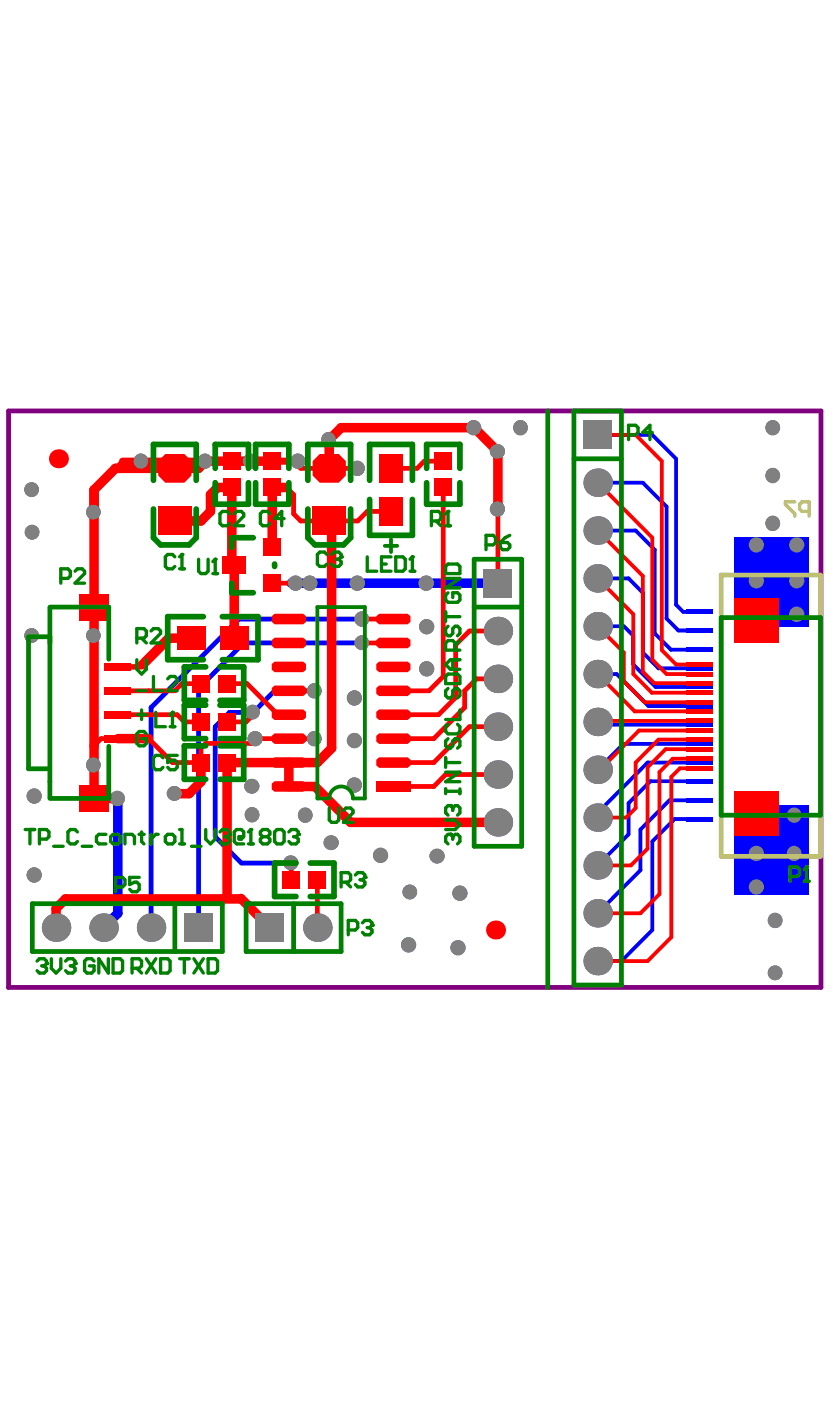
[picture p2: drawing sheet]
<svg xmlns="http://www.w3.org/2000/svg" width="147mm" height="246mm" viewBox="0 0 147 246" stroke-linecap="round" stroke-linejoin="round" font-family="sans-serif">
<path d="M1.5 72.1h142.6v101.2h-142.6z" fill="none" stroke="#800080" stroke-width=".83"/>
<path d="M104.9 76.3h9.6l4.2 4.2v25.6l1.2 1.3h3M104.9 93.1h6.7l3.3 3.4v14.7l2.9 2.8h5.1M104.9 84.7h7.9l4.2 4.2v19.7l2.1 2.1h3.8M104.9 109.9h4.6l1.7 1.7v5l3.9 4h7.8M104.9 101.5h5.4l2.5 2.5v10.5l2.8 2.8h7.3M104.9 118.3h3.4l5.5 5.6h9.1M104.9 126.7l.5 .5h17.5M122.9 137.1h-8.7l-3.9 3.9v5.4l-5.4 5.5M122.9 130.6h-13.5l-4.5 4.5M122.9 133.8h-9.2l-8.8 8.9M122.9 140.5h-5.4l-5.1 5.1v7.1l-7.5 7.6M122.9 143.7h-4.5l-3.9 4v15.5l-5.4 5.5h-4.2" fill="none" stroke="#00f" stroke-width=".67"/>
<path d="M51.1 102.4h36.3M20.7 140.1v20.2l-2.5 2.5" fill="none" stroke="#00f" stroke-width="1.7"/>
<path d="M63.6 108.6h-21.6l-15.5 15.6v38.6M63.6 112.8h-20.8l-7.9 8v42M44.7 125.3l-.7 .6M55.3 121.2h-7.1l-3.7 3.8h-4.2l-2.5 2.5v19.4l4.6 4.6h8.7" fill="none" stroke="#00f" stroke-width=".83"/>
<g fill="#808080">
<circle cx="16.4" cy="89.9" r="1.3"/>
<circle cx="30.6" cy="139.2" r="1.32"/>
<circle cx="62.7" cy="82.2" r="1.34"/>
<circle cx="24.7" cy="81" r="1.32"/>
<circle cx="36" cy="81" r="1.32"/>
<circle cx="43.9" cy="80.9" r="1.34"/>
<circle cx="52.3" cy="80.9" r="1.34"/>
<circle cx="63.5" cy="112.8" r="1.3"/>
<circle cx="63.5" cy="108.7" r="1.32"/>
<circle cx="51.9" cy="102.4" r="1.34"/>
<circle cx="87.3" cy="89.3" r="1.34"/>
<circle cx="62.7" cy="102.4" r="1.34"/>
<circle cx="54.4" cy="102.4" r="1.34"/>
<circle cx="55.1" cy="129.6" r="1.32"/>
<circle cx="44.8" cy="129.6" r="1.34"/>
<circle cx="44.3" cy="125" r="1.3"/>
<circle cx="55.1" cy="121.3" r="1.32"/>
<circle cx="51.1" cy="151.4" r="1.32"/>
<circle cx="20.6" cy="140.1" r="1.34"/>
<circle cx="132.8" cy="107.8" r="1.34"/>
<circle cx="132.8" cy="143.1" r="1.34"/>
<circle cx="132.8" cy="149.8" r="1.34"/>
<circle cx="132.8" cy="101.9" r="1.34"/>
<circle cx="132.8" cy="95.6" r="1.34"/>
<circle cx="132.8" cy="155.7" r="1.34"/>
<circle cx="16.4" cy="134.3" r="1.32"/>
<circle cx="16.4" cy="111.5" r="1.3"/>
<circle cx="57.6" cy="77.2" r="1.32"/>
<circle cx="83.1" cy="75.1" r="1.34"/>
<circle cx="87.3" cy="79.2" r="1.32"/>
<circle cx="139.4" cy="143.1" r="1.32"/>
<circle cx="139.4" cy="149.8" r="1.32"/>
<circle cx="139.9" cy="107.8" r="1.34"/>
<circle cx="139.9" cy="101.9" r="1.34"/>
<circle cx="139.9" cy="95.6" r="1.34"/>
<circle cx="135.6" cy="91.9" r="1.32"/>
<circle cx="135.6" cy="83.5" r="1.32"/>
<circle cx="135.6" cy="75.1" r="1.32"/>
<circle cx="136" cy="161.6" r="1.32"/>
<circle cx="136.1" cy="170.7" r="1.3"/>
<circle cx="74.8" cy="102.4" r="1.34"/>
<circle cx="66.8" cy="150.1" r="1.34"/>
<circle cx="76.7" cy="150.2" r="1.32"/>
<circle cx="5.5" cy="85.9" r="1.3"/>
<circle cx="5.5" cy="111.5" r="1.3"/>
<circle cx="6" cy="139.7" r="1.34"/>
<circle cx="6" cy="153.6" r="1.34"/>
<circle cx="71.9" cy="156.6" r="1.3"/>
<circle cx="44.2" cy="143" r="1.32"/>
<circle cx="53.6" cy="143.1" r="1.32"/>
<circle cx="62.2" cy="137.8" r="1.34"/>
<circle cx="62.2" cy="122.5" r="1.34"/>
<circle cx="74.9" cy="110" r="1.34"/>
<circle cx="74.9" cy="117.4" r="1.34"/>
<circle cx="62.2" cy="130" r="1.34"/>
<circle cx="44.2" cy="138" r="1.32"/>
<circle cx="58.1" cy="147.9" r="1.32"/>
<circle cx="71.7" cy="165.8" r="1.34"/>
<circle cx="80.7" cy="156.8" r="1.34"/>
<circle cx="80.4" cy="166.3" r="1.34"/>
<circle cx="5.6" cy="93.4" r="1.3"/>
<circle cx="91.3" cy="75.1" r="1.32"/>
<circle cx="104.9" cy="151.9" r="2.5"/>
<circle cx="104.9" cy="118.3" r="2.5"/>
<circle cx="104.9" cy="84.7" r="2.5"/>
<circle cx="18.2" cy="162.8" r="2.5"/>
<circle cx="9.8" cy="162.8" r="2.5"/>
<circle cx="26.5" cy="162.8" r="2.5"/>
<circle cx="55.7" cy="162.8" r="2.5"/>
<circle cx="87.4" cy="135.9" r="2.5"/>
<circle cx="87.4" cy="144.3" r="2.5"/>
<circle cx="87.4" cy="110.7" r="2.5"/>
<circle cx="87.4" cy="119.1" r="2.5"/>
<circle cx="104.9" cy="168.7" r="2.5"/>
<circle cx="104.9" cy="160.3" r="2.5"/>
<circle cx="104.9" cy="143.5" r="2.5"/>
<circle cx="104.9" cy="135.1" r="2.5"/>
<circle cx="104.9" cy="109.9" r="2.5"/>
<circle cx="104.9" cy="101.5" r="2.5"/>
<circle cx="104.9" cy="93.1" r="2.5"/>
<circle cx="87.4" cy="127.5" r="2.5"/>
<circle cx="104.9" cy="126.7" r="2.5"/>
</g>
<g fill="#808080">
<path d="M32.4 160.3h5v5h-5z" fill-rule="evenodd"/>
<path d="M84.9 99.8h5v5.1h-5z" fill-rule="evenodd"/>
<path d="M102.4 73.8h5v5h-5z" fill-rule="evenodd"/>
<path d="M44.9 160.3h5v5h-5z" fill-rule="evenodd"/>
</g>
<g fill="#00f">
<path d="M120.5 143.3h4.7v.9h-4.7z" fill-rule="evenodd"/>
<path d="M120.5 136.7h4.7v.8h-4.7z" fill-rule="evenodd"/>
<path d="M120.5 140h4.7v.9h-4.7z" fill-rule="evenodd"/>
<path d="M120.5 133.4h4.7v.9h-4.7z" fill-rule="evenodd"/>
<path d="M120.5 130.1h4.7v.9h-4.7z" fill-rule="evenodd"/>
<path d="M120.5 126.8h4.7v.8h-4.7z" fill-rule="evenodd"/>
<path d="M120.5 123.5h4.7v.8h-4.7z" fill-rule="evenodd"/>
<path d="M120.5 120.2h4.7v.7h-4.7z" fill-rule="evenodd"/>
<path d="M120.5 116.9h4.7v.8h-4.7z" fill-rule="evenodd"/>
<path d="M120.5 110.2h4.7v.9h-4.7z" fill-rule="evenodd"/>
<path d="M120.5 113.6h4.7v.8h-4.7z" fill-rule="evenodd"/>
<path d="M120.5 107h4.7v.8h-4.7z" fill-rule="evenodd"/>
<path d="M128.9 141.2h13.1v15.8h-13.1z" fill-rule="evenodd"/>
<path d="M128.9 94.2h13.1v15.8h-13.1z" fill-rule="evenodd"/>
</g>
<path d="M17.8 129.6l-1.3 1.3" fill="none" stroke="#f00" stroke-width=".83"/>
<circle cx="20.7" cy="140.1" r=".83" fill="#f00"/>
<g fill="none" stroke="#f00" stroke-width=".83">
<path d="M21.5 80.9l-5 5.1M38.2 85.6l-1.3 1.2M41.1 99.2v13.2M50.3 85.6l1.2 1.2v3.4l1.3 1.2h10l1.7-1.6h4.1M51.5 80.9l1.3 1.3h10M77.8 85.6v33.1l-2.5 2.5h-6.2M77.8 80.9h-3.3l-1.3 1.3h-4.6M87.4 89.3v13.1M20.7 117h4.6l4.6-4.6h3.3l.4-.4h-3.7l-5 5M33.6 111.6h-4.2l-5.4 5.4M35.3 120h-3.4l-1.2 1.2h-10M39.9 120h3.5l5.4 5.4h1.9"/>
<path d="M47.8 102.4h3.3M63.6 108.6h5.5M63.6 112.8h5.5M87.4 110.7h-5l-2.4 2.5v9.2l-3 3h-7.5M87.4 119.1h-3.7l-2.1 2.1v3l-5.5 5.4h-7M20.7 125.4h10.4l1.3 1.3h2.9M44 125.9l-.8 .8h-3.3M50.7 121.2h4.2M55.7 129.2l-.4 .4h-10.4l-.9 .9h-7.9l-.8 .8v2.5h-5l-4.2-4.2h-8.3M87.4 127.5h-5l-6.3 6.3h-6.6M87.4 135.9h-9.2l-2.1 2.1h-7M36.5 157.7h-24.9l-1.8 1.7"/>
<path d="M39.5 157.7l-.5 .1M51.1 151.5v2.9M55.7 154.4v8.4"/>
</g>
<g fill="none" stroke="#f00" stroke-width="1.7">
<path d="M40.7 85.6h-2.5l-1.3 1.2v3l-1.6 1.6h-4.6M40.7 86.8v12.2M41.1 99.2v12.8M47.8 80.9h-11.7l-1.2 1.3h-14.6l-3.8 3.8v54.1h4.2M50.3 85.6h-2.5v10.5M57.8 91.4l.4 .5v39.4l-2.5 2.5h-15.8v23.5l-.4 .4M57.8 82.2v-5l2.1-2.1h23.3l4.2 4.2v10M20.7 129.6h5.4M35.3 133.8v3.4l-2.1 2.1h-2.5M50.7 133.8v4.2h4.6l6.3 6.3h25.8M42.3 157.8h-30.8l-1.7 1.6v3.4M42.3 157.7l5.1 5.1"/>
<path d="M47.8 162.4l.4 .4"/>
</g>
<path d="M104.9 76.3h6.7l4.6 4.6v33.2l2.5 2.5h4.2M104.9 93.1l7.9 8v16.8l2 2h8.1M104.9 84.7l9.6 9.7v21.4l2.5 2.5h5.9M104.9 109.9l4.6 4.6v5.1l3.7 3.7h9.7M104.9 101.5l6.3 6.3v10.5l3.2 3.3h8.5M104.9 118.3l6.5 6.6h11.5M122.9 133.2h-4.8l-2.3 2.3v21.4l-3.4 3.4h-7.5M122.9 131.5h-6.1l-3.1 3.2v14.3l-2.9 2.9h-5.9M122.9 134.8h-3.6l-1.5 1.6v28.1l-4.1 4.2h-8.8M122.9 129.8h-7.3l-4 4v8l-1.7 1.7h-5M122.9 126.5h-17.8l-.2 .2M122.9 128.2h-10.7l-6.9 6.9h-.4" fill="none" stroke="#f00" stroke-width=".67"/>
<path d="M21.5 80.9h19.2M47.8 80.9h3.7" fill="none" stroke="#f00" stroke-width="1.3"/>
<g fill="#808080">
<circle cx="16.4" cy="89.9" r="1.3"/>
<circle cx="30.6" cy="139.2" r="1.32"/>
<circle cx="62.7" cy="82.2" r="1.34"/>
<circle cx="24.7" cy="81" r="1.32"/>
<circle cx="36" cy="81" r="1.32"/>
<circle cx="43.9" cy="80.9" r="1.34"/>
<circle cx="52.3" cy="80.9" r="1.34"/>
<circle cx="63.5" cy="112.8" r="1.3"/>
<circle cx="63.5" cy="108.7" r="1.32"/>
<circle cx="51.9" cy="102.4" r="1.34"/>
<circle cx="87.3" cy="89.3" r="1.34"/>
<circle cx="62.7" cy="102.4" r="1.34"/>
<circle cx="54.4" cy="102.4" r="1.34"/>
<circle cx="55.1" cy="129.6" r="1.32"/>
<circle cx="44.8" cy="129.6" r="1.34"/>
<circle cx="44.3" cy="125" r="1.3"/>
<circle cx="55.1" cy="121.3" r="1.32"/>
<circle cx="51.1" cy="151.4" r="1.32"/>
<circle cx="20.6" cy="140.1" r="1.34"/>
<circle cx="132.8" cy="107.8" r="1.34"/>
<circle cx="132.8" cy="143.1" r="1.34"/>
<circle cx="132.8" cy="149.8" r="1.34"/>
<circle cx="132.8" cy="101.9" r="1.34"/>
<circle cx="132.8" cy="95.6" r="1.34"/>
<circle cx="132.8" cy="155.7" r="1.34"/>
<circle cx="16.4" cy="134.3" r="1.32"/>
<circle cx="16.4" cy="111.5" r="1.3"/>
<circle cx="57.6" cy="77.2" r="1.32"/>
<circle cx="83.1" cy="75.1" r="1.34"/>
<circle cx="87.3" cy="79.2" r="1.32"/>
<circle cx="139.4" cy="143.1" r="1.32"/>
<circle cx="139.4" cy="149.8" r="1.32"/>
<circle cx="139.9" cy="107.8" r="1.34"/>
<circle cx="139.9" cy="101.9" r="1.34"/>
<circle cx="139.9" cy="95.6" r="1.34"/>
<circle cx="135.6" cy="91.9" r="1.32"/>
<circle cx="135.6" cy="83.5" r="1.32"/>
<circle cx="135.6" cy="75.1" r="1.32"/>
<circle cx="136" cy="161.6" r="1.32"/>
<circle cx="136.1" cy="170.7" r="1.3"/>
<circle cx="74.8" cy="102.4" r="1.34"/>
<circle cx="66.8" cy="150.1" r="1.34"/>
<circle cx="76.7" cy="150.2" r="1.32"/>
<circle cx="5.5" cy="85.9" r="1.3"/>
<circle cx="5.5" cy="111.5" r="1.3"/>
<circle cx="6" cy="139.7" r="1.34"/>
<circle cx="6" cy="153.6" r="1.34"/>
<circle cx="71.9" cy="156.6" r="1.3"/>
<circle cx="44.2" cy="143" r="1.32"/>
<circle cx="53.6" cy="143.1" r="1.32"/>
<circle cx="62.2" cy="137.8" r="1.34"/>
<circle cx="62.2" cy="122.5" r="1.34"/>
<circle cx="74.9" cy="110" r="1.34"/>
<circle cx="74.9" cy="117.4" r="1.34"/>
<circle cx="62.2" cy="130" r="1.34"/>
<circle cx="44.2" cy="138" r="1.32"/>
<circle cx="58.1" cy="147.9" r="1.32"/>
<circle cx="71.7" cy="165.8" r="1.34"/>
<circle cx="80.7" cy="156.8" r="1.34"/>
<circle cx="80.4" cy="166.3" r="1.34"/>
<circle cx="5.6" cy="93.4" r="1.3"/>
<circle cx="91.3" cy="75.1" r="1.32"/>
<circle cx="104.9" cy="151.9" r="2.5"/>
<circle cx="104.9" cy="118.3" r="2.5"/>
<circle cx="104.9" cy="84.7" r="2.5"/>
<circle cx="18.2" cy="162.8" r="2.5"/>
<circle cx="9.8" cy="162.8" r="2.5"/>
<circle cx="26.5" cy="162.8" r="2.5"/>
<circle cx="55.7" cy="162.8" r="2.5"/>
<circle cx="87.4" cy="135.9" r="2.5"/>
<circle cx="87.4" cy="144.3" r="2.5"/>
<circle cx="87.4" cy="110.7" r="2.5"/>
<circle cx="87.4" cy="119.1" r="2.5"/>
<circle cx="104.9" cy="168.7" r="2.5"/>
<circle cx="104.9" cy="160.3" r="2.5"/>
<circle cx="104.9" cy="143.5" r="2.5"/>
<circle cx="104.9" cy="135.1" r="2.5"/>
<circle cx="104.9" cy="109.9" r="2.5"/>
<circle cx="104.9" cy="101.5" r="2.5"/>
<circle cx="104.9" cy="93.1" r="2.5"/>
<circle cx="87.4" cy="127.5" r="2.5"/>
<circle cx="104.9" cy="126.7" r="2.5"/>
</g>
<g fill="#808080">
<path d="M32.4 160.3h5v5h-5z" fill-rule="evenodd"/>
<path d="M84.9 99.8h5v5.1h-5z" fill-rule="evenodd"/>
<path d="M102.4 73.8h5v5h-5z" fill-rule="evenodd"/>
<path d="M44.9 160.3h5v5h-5z" fill-rule="evenodd"/>
</g>
<g fill="#f00">
<path d="M38.6 109.9h5v4.2h-5z" fill-rule="evenodd"/>
<path d="M39 97.6h4.2v3.1h-4.2z" fill-rule="evenodd"/>
<path d="M39.2 84h3v3.1h-3z" fill-rule="evenodd"/>
<path d="M46.3 84h3v3.1h-3z" fill-rule="evenodd"/>
<path d="M33.8 132.3h3v3h-3z" fill-rule="evenodd"/>
<path d="M33.8 118.5h3v3h-3z" fill-rule="evenodd"/>
<path d="M39.2 79.4h3v3.1h-3z" fill-rule="evenodd"/>
<path d="M46.3 100.8h3v3.1h-3z" fill-rule="evenodd"/>
<path d="M46.3 94.5h3v3.1h-3z" fill-rule="evenodd"/>
<path d="M46.3 79.4h3v3.1h-3z" fill-rule="evenodd"/>
<path d="M54.2 152.9h3v3h-3z" fill-rule="evenodd"/>
<path d="M66.6 79.7h4.1v5h-4.1z" fill-rule="evenodd"/>
<path d="M66.6 87.2h4.1v5.1h-4.1z" fill-rule="evenodd"/>
<path d="M33.8 125.2h3v3h-3z" fill-rule="evenodd"/>
<path d="M31.1 109.9h5v4.2h-5z" fill-rule="evenodd"/>
<path d="M27.8 88.9h5.8v5.1h-5.8z" fill-rule="evenodd"/>
<path d="M66.1 137.1h6v1.9h-6z" fill-rule="evenodd"/>
<path d="M66.1 133.3l.5-.4h5l.5 .4v1l-.5 .5h-5l-.5-.5z" fill-rule="evenodd"/>
<path d="M66.1 124.9l.5-.4h5l.5 .4v1l-.5 .5h-5l-.5-.5z" fill-rule="evenodd"/>
<path d="M66.1 116.5l.5-.4h5l.5 .4v1l-.5 .5h-5l-.5-.5z" fill-rule="evenodd"/>
<path d="M66.1 112.3l.5-.4h5l.5 .4v1l-.5 .5h-5l-.5-.5z" fill-rule="evenodd"/>
<path d="M54.9 88.9h5.8v5.1h-5.8z" fill-rule="evenodd"/>
<path d="M76.3 84h3v3.1h-3z" fill-rule="evenodd"/>
<path d="M120.5 132.7h4.7v.9h-4.7z" fill-rule="evenodd"/>
<path d="M120.5 131.1h4.7v.8h-4.7z" fill-rule="evenodd"/>
<path d="M120.5 129.5h4.7v.7h-4.7z" fill-rule="evenodd"/>
<path d="M120.5 126.1h4.7v.9h-4.7z" fill-rule="evenodd"/>
<path d="M120.5 124.5h4.7v.8h-4.7z" fill-rule="evenodd"/>
<path d="M120.5 122.8h4.7v.9h-4.7z" fill-rule="evenodd"/>
<path d="M120.5 116.2h4.7v.8h-4.7z" fill-rule="evenodd"/>
<path d="M120.5 117.9h4.7v.8h-4.7z" fill-rule="evenodd"/>
<path d="M120.5 119.5h4.7v.8h-4.7z" fill-rule="evenodd"/>
<path d="M13.9 137.8h5.3v4.7h-5.3z" fill-rule="evenodd"/>
<path d="M13.8 104.2h5.3v4.7h-5.3z" fill-rule="evenodd"/>
<path d="M38.4 132.3h3v3h-3z" fill-rule="evenodd"/>
<path d="M38.4 118.5h3v3h-3z" fill-rule="evenodd"/>
<path d="M29 79.7h3.4l1.2 1.2v2.6l-1.2 1.2h-3.4l-1.2-1.2v-2.6z" fill-rule="evenodd"/>
<path d="M49.6 152.9h3v3h-3z" fill-rule="evenodd"/>
<path d="M66.1 129.1l.5-.4h5l.5 .4v1l-.5 .5h-5l-.5-.5z" fill-rule="evenodd"/>
<path d="M66.1 108.1l.5-.4h5l.5 .4v1.1l-.5 .4h-5l-.5-.4z" fill-rule="evenodd"/>
<path d="M66.1 120.7l.5-.4h5l.5 .4v1l-.5 .5h-5l-.5-.5z" fill-rule="evenodd"/>
<path d="M56.1 79.7h3.4l1.2 1.2v2.6l-1.2 1.2h-3.4l-1.2-1.2v-2.6z" fill-rule="evenodd"/>
<path d="M76.3 79.4h3v3.1h-3z" fill-rule="evenodd"/>
<path d="M120.5 134.4h4.7v.8h-4.7z" fill-rule="evenodd"/>
<path d="M120.5 127.8h4.7v.8h-4.7z" fill-rule="evenodd"/>
<path d="M120.5 121.2h4.7v.8h-4.7z" fill-rule="evenodd"/>
<path d="M128.9 138.9h7.9v7.9h-7.9z" fill-rule="evenodd"/>
<path d="M128.9 105h7.9v7.8h-7.9z" fill-rule="evenodd"/>
<path d="M38.4 125.2h3v3h-3z" fill-rule="evenodd"/>
<path d="M47.7 137.5l.5-.4h5l.5 .4v1l-.5 .5h-5l-.5-.5z" fill-rule="evenodd"/>
<path d="M18.3 129h4.7v1.3h-4.7z" fill-rule="evenodd"/>
<path d="M47.7 133.3l.5-.4h5l.5 .4v1l-.5 .5h-5l-.5-.5z" fill-rule="evenodd"/>
<path d="M18.3 124.8h4.7v1.3h-4.7z" fill-rule="evenodd"/>
<path d="M47.7 124.9l.5-.4h5l.5 .4v1l-.5 .5h-5l-.5-.5z" fill-rule="evenodd"/>
<path d="M18.3 116.4h4.7v1.3h-4.7z" fill-rule="evenodd"/>
<path d="M47.7 116.5l.5-.4h5l.5 .4v1l-.5 .5h-5l-.5-.5z" fill-rule="evenodd"/>
<path d="M47.7 112.3l.5-.4h5l.5 .4v1l-.5 .5h-5l-.5-.5z" fill-rule="evenodd"/>
<path d="M47.7 129.1l.5-.4h5l.5 .4v1l-.5 .5h-5l-.5-.5z" fill-rule="evenodd"/>
<path d="M18.3 120.6h4.7v1.3h-4.7z" fill-rule="evenodd"/>
<path d="M47.7 120.7l.5-.4h5l.5 .4v1l-.5 .5h-5l-.5-.5z" fill-rule="evenodd"/>
<path d="M47.7 108.1l.5-.4h5l.5 .4v1.1l-.5 .4h-5l-.5-.4z" fill-rule="evenodd"/>
</g>
<g fill="#f00">
<circle cx="87" cy="163.2" r="1.67"/>
<circle cx="10.3" cy="80.5" r="1.67"/>
</g>
<path d="M126.6 100.9h17.4v49.4h-17.4z" fill="none" stroke="#c0c073" stroke-width=".83"/>
<path d="M139.5 88.1h-1.6v.4l1.6 1.7v.4M142 89.8h-1.2l-.4-.5v-.8l.4-.4h1.2v2.5" fill="none" stroke="#c0c073" stroke-width=".58"/>
<g fill="none" stroke="#008000" stroke-width=".83">
<path d="M96.2 72.1v101.2M100.7 72.1h8.4v100.8h-8.4zM83.2 98.2h8.4v50.3h-8.4zM100.7 80.5h8.4M8.8 106.7v33.3M8.8 106.5h10.3v9.2M8.8 111.8h-3.8v23.1h3.6M83.2 106.5h8.4M126.6 108.4h17.4v34.7h-17.4zM19.1 131v9.1h-10.3M5.7 158.6h33.3v8.4h-33.3zM30.7 158.6v8.4"/>
<path d="M43.2 158.6h16.7v8.4h-16.7zM51.5 158.6v8.4"/>
</g>
<g fill="none" stroke="#008000" stroke-width="1">
<path d="M26.9 89.3v5.1l1.3 1.2h5l1.2-1.2v-5.1M26.9 84.3v-6.3h7.5v6.3M37.8 82.2v-4.2h5.8v4.2M37.8 84.7v3.8h5.8v-3.8M44.5 94.4h-3.8v1.7M44.9 82.2v-4.2h5.8v4.2M44.9 84.7v3.8h5.8v-3.8M48.2 99v.4M54 84.3v-6.3h7.6v6.3M54 89.3v5.1l1.3 1.2h5l1.3-1.2v-5.1M64.9 84.3v-6.3h7.5v6.3M64.9 87.7v6.3h7.5v-6.3"/>
<path d="M74.9 82.2v-4.2h5.8v4.2M74.9 84.7v3.8h5.8v-3.8M35.7 108.2h-6.3v7.6h6.3M36.1 117h-3.7v5.9h3.7M38.6 117h4.2v5.9h-4.2M39 108.2h6.3v7.6h-6.3M40.7 102.4v1.6h3.8M36.1 130.9h-3.7v5.9h3.7M36.1 123.8h-3.7v5.8h3.7M38.6 130.9h4.2v5.9h-4.2M38.6 123.8h4.2v5.8h-4.2M52 151.5h-3.8v5.8h3.8"/>
<path d="M54.5 151.5h4.1v5.8h-4.1"/>
</g>
<path d="M57.8 140.1h-2.1v-33.6h8.4v33.6h-2.1" fill="none" stroke="#008000" stroke-width=".67"/>
<path d="M27.4 125v2.5h1.6M29.9 127.5h.8M30.3 125v2.5" fill="none" stroke="#008000" stroke-width=".58"/>
<circle cx="30.3" cy="125" r=".29" fill="#008000"/>
<path d="M47.4 90.2l-.4-.4h-.9l-.4 .4v1.7l.4 .4h.9l.4-.4M49.9 91h-1.7l1.3-1.2v2.5M30.3 125l-.4 .4M59.9 154.8h1.2l.5-.4v-.8l-.5-.5h-1.2v2.6M60.7 154.8l.9 .9M62.4 153.6l.4-.5h.8l.5 .5v.4" fill="none" stroke="#008000" stroke-width=".58"/>
<circle cx="64.1" cy="154" r=".29" fill="#008000"/>
<path d="M30.7 97.7l-.4-.4h-.9l-.4 .4v1.7l.4 .4h.9l.4-.4M31.5 99.8h.9M31.9 97.3v2.5M24 112h1.3l.4-.4v-.9l-.4-.4h-1.3v2.5M24 115.8v1.7l.9 .8 .8-.8v-1.7M24.9 112l.8 .8M26.5 110.7l.4-.4h.9l.4 .4v.5l-1.7 1.6h1.7M24 125.4h1.7M24.9 124.6v1.7M63.2 154.4h.4M63.6 154.4l.5 .4v.4l-.5 .5h-.8l-.4-.5M64.1 154l-.5 .4" fill="none" stroke="#008000" stroke-width=".58"/>
<path d="M67.6 95.8h2.1M68.6 94.6v2.3" fill="none" stroke="#008000" stroke-width=".67"/>
<circle cx="31.9" cy="97.3" r=".29" fill="#008000"/>
<path d="M31.9 97.3l-.4 .4M34.9 98.2v2.1l.4 .4h.8l.4-.4v-2.1M37.8 98.2v2.5M37.4 100.7h.8" fill="none" stroke="#008000" stroke-width=".58"/>
<circle cx="37.8" cy="98.2" r=".29" fill="#008000"/>
<path d="M37.8 98.2l-.4 .4M40.3 90.2l-.4-.4h-.9l-.4 .4v1.7l.4 .4h.9l.4-.4M41.1 90.2l.4-.4h.9l.4 .4v.4l-1.7 1.7h1.7M64.5 97.7v2.6h1.6M67 99h.8M68.6 97.7h-1.6v2.6h1.6M69.5 97.7h1.2l.4 .5v1.6l-.4 .5h-1.2zM72.4 97.7v2.6M72 100.3h.8" fill="none" stroke="#008000" stroke-width=".58"/>
<circle cx="72.4" cy="97.7" r=".29" fill="#008000"/>
<path d="M57.4 97.3l-.4-.4h-.9l-.4 .4v1.7l.4 .4h.9l.4-.4M58.2 97.3l.4-.4h.9l.4 .4v.4M72.4 97.7l-.4 .5" fill="none" stroke="#008000" stroke-width=".58"/>
<circle cx="59.9" cy="97.7" r=".29" fill="#008000"/>
<path d="M59 98.2h.5M59.5 98.2l.4 .4v.4l-.4 .4h-.9l-.4-.4M59.9 97.7l-.4 .5M75.7 91.4h1.3l.4-.4v-.8l-.4-.4h-1.3v2.5M76.6 91.4l.8 .9M78.2 92.3h.9M78.6 89.8v2.5" fill="none" stroke="#008000" stroke-width=".58"/>
<circle cx="78.6" cy="89.8" r=".29" fill="#008000"/>
<path d="M78.6 89.8l-.4 .4M138.7 153.8h1.2l.5-.4v-.8l-.5-.5h-1.2v2.6M141.2 154.7h.8M141.6 152.1v2.6" fill="none" stroke="#008000" stroke-width=".58"/>
<circle cx="141.6" cy="152.1" r=".29" fill="#008000"/>
<path d="M141.6 152.1l-.4 .5M6.5 168.7l.4-.4h.9l.4 .4v.4" fill="none" stroke="#008000" stroke-width=".58"/>
<circle cx="8.2" cy="169.1" r=".29" fill="#008000"/>
<path d="M7.3 169.5h.5M7.8 169.5l.4 .4v.5l-.4 .4h-.9l-.4-.4M8.2 169.1l-.4 .4M9 168.3v1.6l.8 .9 .9-.9v-1.6M11.5 168.7l.4-.4h.9l.4 .4v.4" fill="none" stroke="#008000" stroke-width=".58"/>
<circle cx="13.2" cy="169.1" r=".29" fill="#008000"/>
<g fill="none" stroke="#008000" stroke-width=".58">
<path d="M10.7 101.5h1.2l.4-.4v-.8l-.4-.5h-1.2v2.6M13.2 100.3l.4-.5h.8l.4 .5v.4l-1.6 1.7h1.6M26.9 118.7v2.5h1.7M29.4 119.1l.5-.4h.8l.4 .4v.5l-1.7 1.6h1.7M24 121.2h1.7M25.7 128.8l-.4-.4h-.9l-.4 .4v1.7l.4 .4h.9l.4-.4v-.9h-.8M28.6 133l-.4-.4h-.8l-.5 .4v1.7l.5 .4h.8l.4-.4M31.1 132.6h-1.7v1.2l.9-.4h.4l.4 .4v.9l-.4 .4h-.8l-.5-.4M12.3 169.5h.5M12.8 169.5l.4 .4v.5l-.4 .4h-.9l-.4-.4M13.2 169.1l-.4 .4M23.2 169.9h1.2l.5-.4v-.8l-.5-.4h-1.2v2.5"/>
<path d="M24 169.9l.9 .9M25.7 168.3l1.7 2.5M27.4 168.3l-1.7 2.5M28.2 168.3h1.2l.5 .4v1.7l-.5 .4h-1.2zM31.5 168.3h1.7M32.4 168.3v2.5M34 168.3l1.7 2.5M35.7 168.3l-1.7 2.5M36.5 168.3h1.3l.4 .4v1.7l-.4 .4h-1.3zM61.1 163.2h1.3l.4-.4v-.8l-.4-.5h-1.3v2.6M63.6 162l.5-.5h.8l.4 .5v.4"/>
</g>
<circle cx="65.3" cy="162.4" r=".29" fill="#008000"/>
<path d="M78.2 133v1.7M78.2 138.5v.8M78.2 138.9h2.5M78.2 135.5h2.5l-2.5 1.7h2.5M78.2 133.8h2.5M80.7 138.5v.8M57.8 141.8v2.1l.4 .4h.8l.5-.4v-2.1M60.3 142.2l.4-.4h.9l.4 .4v.5l-1.7 1.6h1.7M79.1 146.4h-.5l-.4 .5v.8l.4 .4M64.5 162.8h.4M64.9 162.8l.4 .4v.4l-.4 .5h-.8l-.5-.5M65.3 162.4l-.4 .4" fill="none" stroke="#008000" stroke-width=".58"/>
<circle cx="79.1" cy="146.4" r=".29" fill="#008000"/>
<path d="M78.2 143.9h1.7l.8 .9-.8 .8h-1.7M79.1 146.4l.4 .5M79.1 141.4h-.5l-.4 .4v.9l.4 .4M79.5 146.9v.4M79.5 146.9l.4-.5h.4l.4 .5v.8l-.4 .4" fill="none" stroke="#008000" stroke-width=".58"/>
<circle cx="79.1" cy="141.4" r=".29" fill="#008000"/>
<g fill="none" stroke="#008000" stroke-width=".58">
<path d="M110.3 76.3h1.3l.4-.4v-.8l-.4-.5h-1.3v2.6M114.5 75.9h-1.7l1.3-1.3v2.6M78.6 99h1.7l.4 .4v1.3h-2.5v-1.3zM85.3 95.6h1.3l.4-.4v-.8l-.4-.4h-1.3v2.5M87.8 95.2h1.3l.4 .4v.5l-.4 .4h-.9l-.4-.4zM89.5 94l-.8 .4-.9 .8M78.2 107.4v1.7M78.2 108.2h2.5M78.2 101.5h2.5l-2.5 1.7h2.5M78.6 104l-.4 .4v.9l.4 .4h1.7l.4-.4v-.9l-.4-.4h-.8v.9M78.6 109.9l-.4 .4v.9l.4 .4h.5l.4-.4v-.9l.4-.4h.4l.4 .4v.9l-.4 .4M78.6 118.3h1.7l.4 .4v1.3h-2.5v-1.3z"/>
<path d="M79.5 115.8v1.7M79.9 114.1v-1.3l-.4-.4h-.9l-.4 .4v1.3h2.5M80.7 115.8h-1.6l-.9 .8 .9 .9h1.6M80.7 112.4l-.8 .9M78.6 120.8l-.4 .4v.9l.4 .4h.5l.4-.4v-.9l.4-.4h.4l.4 .4v.9l-.4 .4M78.6 129.6l-.4 .5v.8l.4 .4h.5l.4-.4v-.8l.4-.5h.4l.4 .5v.8l-.4 .4M78.6 127.1l-.4 .4v.9l.4 .4h1.7l.4-.4v-.9l-.4-.4M80.7 124.6v1.7h-2.5M4.4 145.6h1.7M5.3 145.6v2.5M6.9 147.3h1.3l.4-.4v-.9l-.4-.4h-1.3v2.5M9.4 148.5h1.7"/>
<path d="M13.6 146l-.4-.4h-.9l-.4 .4v1.7l.4 .4h.9l.4-.4M14.4 148.5h1.7M18.6 146.4h-1.3l-.4 .5v.8l.4 .4h1.3M19.8 146.4h.9l.4 .5v.8l-.4 .4h-.9l-.4-.4v-.8zM20.3 155.7h1.2l.4-.5v-.8l-.4-.4h-1.2v2.5M21.9 148.1v-1.7h1.3l.4 .5v1.2M24.4 154h-1.6v1.2l.8-.4h.4l.4 .4v.9l-.4 .4h-.8l-.4-.4M24.4 146.4h.9M24.9 146v1.7l.4 .4M26.5 146.4v1.7M27.8 146.4h-.4l-.9 .9M29.4 146.4h.9l.4 .5v.8l-.4 .4h-.9l-.4-.4v-.8z"/>
<path d="M31.5 145.6h.4v2.5M31.5 148.1h.9M33.6 148.5h1.7M36.1 145.6v1.7l.8 .8 .9-.8v-1.7M38.6 146l.4-.4h.9l.4 .4v.4M79.1 141.4l.4 .4M79.5 141.8v.4M79.5 141.8l.4-.4h.4l.4 .4v.9l-.4 .4M16.5 168.7l-.4-.4h-.8l-.5 .4v1.7l.5 .4h.8l.4-.4v-.9h-.8M19 168.3v2.5l-1.7-2.5v2.5M19.8 168.3h1.3l.4 .4v1.7l-.4 .4h-1.3z"/>
</g>
<circle cx="40.3" cy="146.4" r=".29" fill="#008000"/>
<path d="M39.4 146.9h.5M39.9 146.9l.4 .4v.4l-.4 .4h-.9l-.4-.4M40.3 146.4l-.4 .5M42 146.9h.4v.4h-.4zM42.4 147.3l.4-.4v-.9l-.4-.4h-.9l-.4 .4v1.7l.4 .4h1.3M43.6 148.1h.9M44 145.6v2.5" fill="none" stroke="#008000" stroke-width=".58"/>
<circle cx="44" cy="145.6" r=".29" fill="#008000"/>
<path d="M44 145.6l-.4 .4M46.1 146.9l-.4-.5v-.4l.4-.4h.9l.4 .4v.4l-.4 .5M46.1 146.9l-.4 .4v.4l.4 .4h.9l.4-.4v-.4l-.4-.4M46.1 146.9h.9M48.6 145.6h.9l.4 .4v1.7l-.4 .4h-.9l-.4-.4v-1.7zM50.7 146l.4-.4h.9l.4 .4v.4" fill="none" stroke="#008000" stroke-width=".58"/>
<circle cx="52.4" cy="146.4" r=".29" fill="#008000"/>
<path d="M51.5 146.9h.5M52 146.9l.4 .4v.4l-.4 .4h-.9l-.4-.4M52.4 146.4l-.4 .5" fill="none" stroke="#008000" stroke-width=".58"/>
<path d="M57.8 140.1a2.09 2.09 0 0 1 2.1-2.1 2.09 2.09 0 0 1 2.1 2.1" fill="none" stroke="#008000" stroke-width=".67"/>
</svg>
